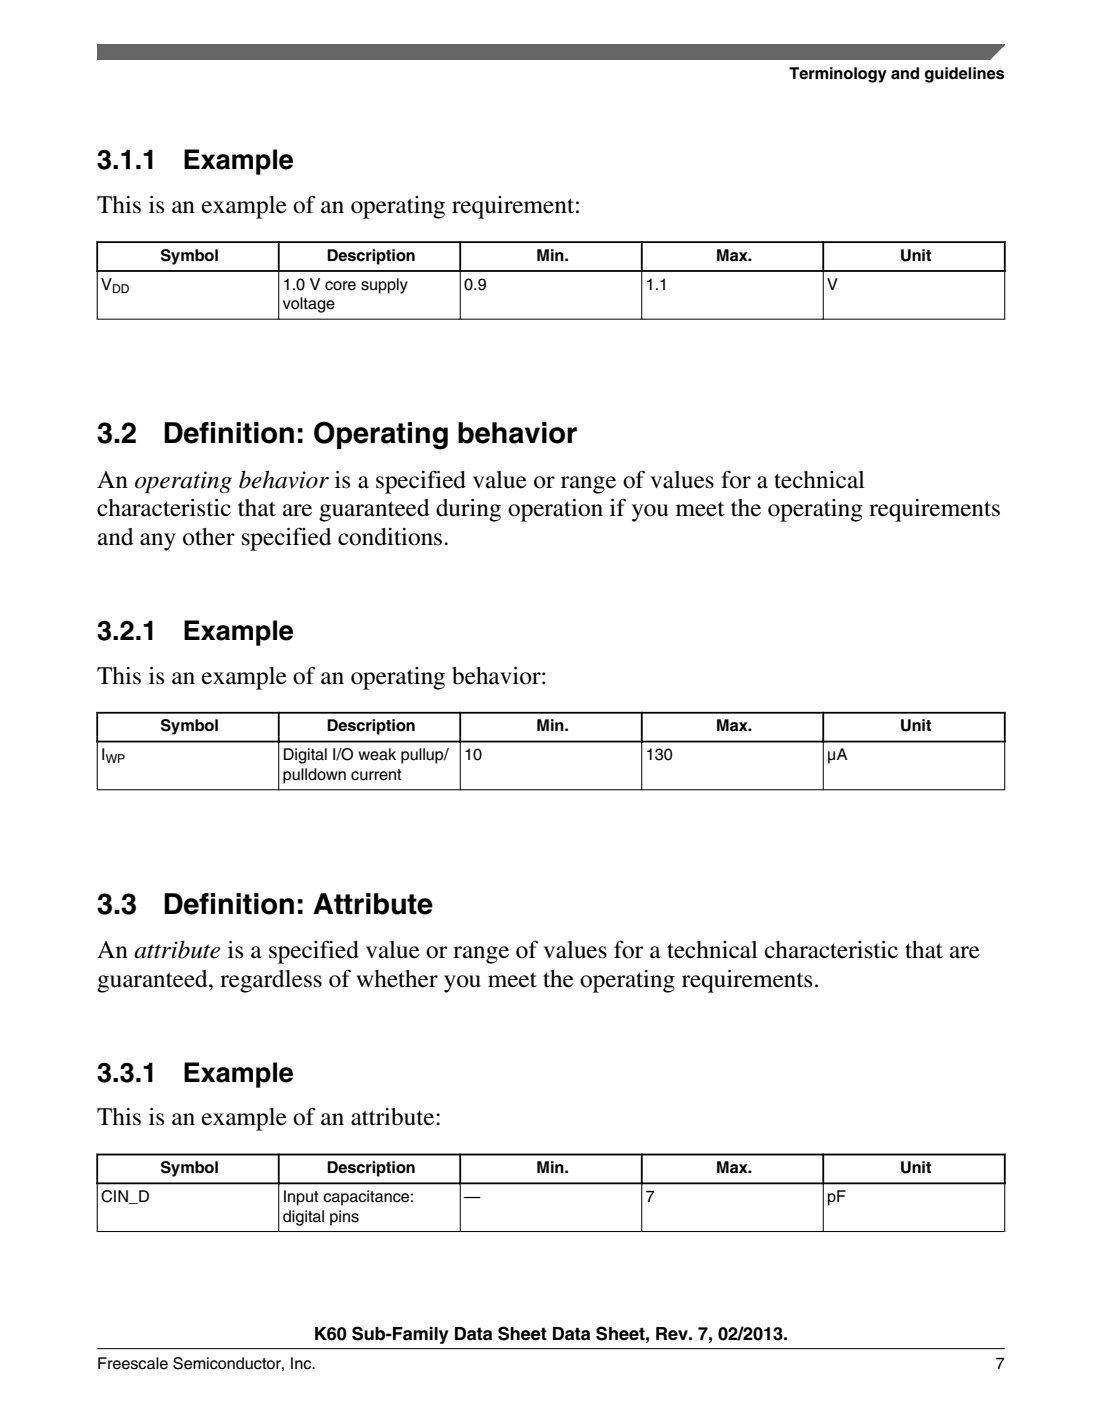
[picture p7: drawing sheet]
<svg xmlns="http://www.w3.org/2000/svg" width="216mm" height="274mm" viewBox="0 0 216 274" stroke-linecap="round" stroke-linejoin="round" font-family="sans-serif">
<defs><g id="words">
<g font-size="5.6">
<text x="19" y="86.8">3.2</text>
<text x="31.9" y="86.8">Definition: Operating behavior</text>
<text x="19" y="178.9">3.3</text>
<text x="31.9" y="178.9">Definition: Attribute</text>
</g>
<g font-size="5.3">
<text x="19" y="33.1">3.1.1</text>
<text x="35.8" y="33.1">Example</text>
<text x="19" y="125.3">3.2.1</text>
<text x="35.8" y="125.3">Example</text>
<text x="19" y="211.8">3.3.1</text>
<text x="35.8" y="211.8">Example</text>
</g>
<g font-size="4.9">
<text x="19" y="41.7">This is an example of an operating requirement:</text>
<text x="19" y="95.5">An operating behavior is a specified value or range of values for a technical</text>
<text x="19" y="101.1">characteristic that are guaranteed during operation if you meet the operating requirements</text>
<text x="19" y="106.8">and any other specified conditions.</text>
<text x="19.1" y="133.9">This is an example of an operating behavior:</text>
<text x="19.1" y="187.6">An attribute is a specified value or range of values for a technical characteristic that are</text>
<text x="19.1" y="193.3">guaranteed, regardless of whether you meet the operating requirements.</text>
<text x="19.1" y="220.4">This is an example of an attribute:</text>
</g>
<text font-size="3.5" x="61.5" y="262.3">K60 Sub-Family Data Sheet Data Sheet, Rev. 7, 02/2013.</text>
<g font-size="3.2">
<text x="154.7" y="15.5">Terminology and guidelines</text>
<text x="31.4" y="51.1">Symbol</text>
<text x="64" y="51.1">Description</text>
<text x="105.1" y="51.1">Min.</text>
<text x="140.3" y="51.1">Max.</text>
<text x="176.3" y="51.1">Unit</text>
<text x="19.8" y="56.7">V</text>
<text x="55.4" y="56.7">1.0 V core supply</text>
<text x="91" y="56.7">0.9</text>
<text x="126.5" y="56.7">1.1</text>
<text x="162.1" y="56.7">V</text>
<text x="55.4" y="60.6">voltage</text>
<text x="31.4" y="143.2">Symbol</text>
<text x="64" y="143.2">Description</text>
<text x="105.1" y="143.2">Min.</text>
<text x="140.3" y="143.2">Max.</text>
<text x="176.3" y="143.2">Unit</text>
<text x="19.8" y="148.9">I</text>
<text x="55.4" y="148.9">Digital I/O weak pullup/</text>
<text x="91" y="148.9">10</text>
<text x="126.5" y="148.9">130</text>
<text x="162.1" y="148.9">µA</text>
<text x="55.4" y="152.7">pulldown current</text>
<text x="31.4" y="229.7">Symbol</text>
<text x="64" y="229.7">Description</text>
<text x="105.1" y="229.7">Min.</text>
<text x="140.3" y="229.7">Max.</text>
<text x="176.3" y="229.7">Unit</text>
<text x="19.8" y="235.4">CIN_D</text>
<text x="55.4" y="235.4">Input capacitance:</text>
<text x="55.4" y="239.2">digital pins</text>
<text x="91" y="235.4">—</text>
<text x="126.5" y="235.4">7</text>
<text x="162.1" y="235.4">pF</text>
<text x="19" y="268">Freescale Semiconductor, Inc.</text>
<text x="195.1" y="268">7</text>
</g>
<g font-size="2.4">
<text x="22" y="57.3">DD</text>
<text x="20.7" y="149.5">WP</text>
</g>
</g></defs>
<path d="M18.9 47.4h178.1M18.9 53.1h178.1M19 47.2v6M54.6 47.2v6M90.2 47.2v6M125.7 47.2v6M161.3 47.2v6M196.8 47.2v6" fill="none" stroke="#000" stroke-width=".35"/>
<path d="M19 53.2v9.4M54.6 52.8v9.8M90.2 52.8v9.8M125.7 52.8v9.8M161.3 52.8v9.8M196.8 53.2v9.4M19 62.5h177.9" fill="none" stroke="#000" stroke-width=".2"/>
<g fill="#fff">
<path d="M19 139.6h177.8v16.9h-177.8z" fill-rule="evenodd"/>
<path d="M19.2 139.7h35.2v5.3h-35.2z" fill-rule="evenodd"/>
<path d="M54.8 139.7h35.2v5.3h-35.2z" fill-rule="evenodd"/>
<path d="M90.3 139.7h35.3v5.3h-35.3z" fill-rule="evenodd"/>
<path d="M125.9 139.7h35.2v5.3h-35.2z" fill-rule="evenodd"/>
<path d="M161.5 139.7h35.2v5.3h-35.2z" fill-rule="evenodd"/>
<path d="M19.1 145.4h35.4v9.2h-35.4z" fill-rule="evenodd"/>
<path d="M54.7 145.4h35.4v9.2h-35.4z" fill-rule="evenodd"/>
<path d="M90.3 145.4h35.3v9.2h-35.3z" fill-rule="evenodd"/>
<path d="M125.8 145.4h35.4v9.2h-35.4z" fill-rule="evenodd"/>
<path d="M161.4 145.4h35.4v9.2h-35.4z" fill-rule="evenodd"/>
</g>
<path d="M18.9 139.6h178.1M19 139.4v6M54.6 139.4v6M90.2 139.4v6M125.7 139.4v6M161.3 139.4v6M196.8 139.4v6M18.9 145.2h178.1" fill="none" stroke="#000" stroke-width=".35"/>
<path d="M19 154.6h177.9M19 145.3v9.4M54.6 145v9.7M90.2 145v9.7M125.7 145v9.7M161.3 145v9.7M196.8 145.3v9.4" fill="none" stroke="#000" stroke-width=".2"/>
<g fill="#fff">
<path d="M19 226.1h177.8v16.9h-177.8z" fill-rule="evenodd"/>
<path d="M19.2 226.2h35.2v5.3h-35.2z" fill-rule="evenodd"/>
<path d="M54.8 226.2h35.2v5.3h-35.2z" fill-rule="evenodd"/>
<path d="M90.3 226.2h35.3v5.3h-35.3z" fill-rule="evenodd"/>
<path d="M125.9 226.2h35.2v5.3h-35.2z" fill-rule="evenodd"/>
<path d="M161.5 226.2h35.2v5.3h-35.2z" fill-rule="evenodd"/>
<path d="M19.1 231.9h35.4v9.2h-35.4z" fill-rule="evenodd"/>
<path d="M54.7 231.9h35.4v9.2h-35.4z" fill-rule="evenodd"/>
<path d="M90.3 231.9h35.3v9.2h-35.3z" fill-rule="evenodd"/>
<path d="M125.8 231.9h35.4v9.2h-35.4z" fill-rule="evenodd"/>
<path d="M161.4 231.9h35.4v9.2h-35.4z" fill-rule="evenodd"/>
</g>
<path d="M18.9 226.1h178.1M18.9 231.7h178.1M19 225.9v6M54.6 225.9v6M90.2 225.9v6M125.7 225.9v6M161.3 225.9v6M196.8 225.9v6" fill="none" stroke="#000" stroke-width=".35"/>
<path d="M19 231.8v9.4M54.6 231.5v9.7M90.2 231.5v9.7M125.7 231.5v9.7M161.3 231.5v9.7M196.8 231.8v9.4M19 241.1h177.9" fill="none" stroke="#000" stroke-width=".2"/>
<path d="M19 8.7h177.8l-5.6 3h-172.2z" fill="#666"/>
<path d="M19 11.7v-3h177.8l-3 3" fill="none" stroke="#666" stroke-width=".28"/>
<path d="M19 264.1h177.8" fill="none" stroke="#000" stroke-width=".2"/>
<use href="#words"/>
</svg>
